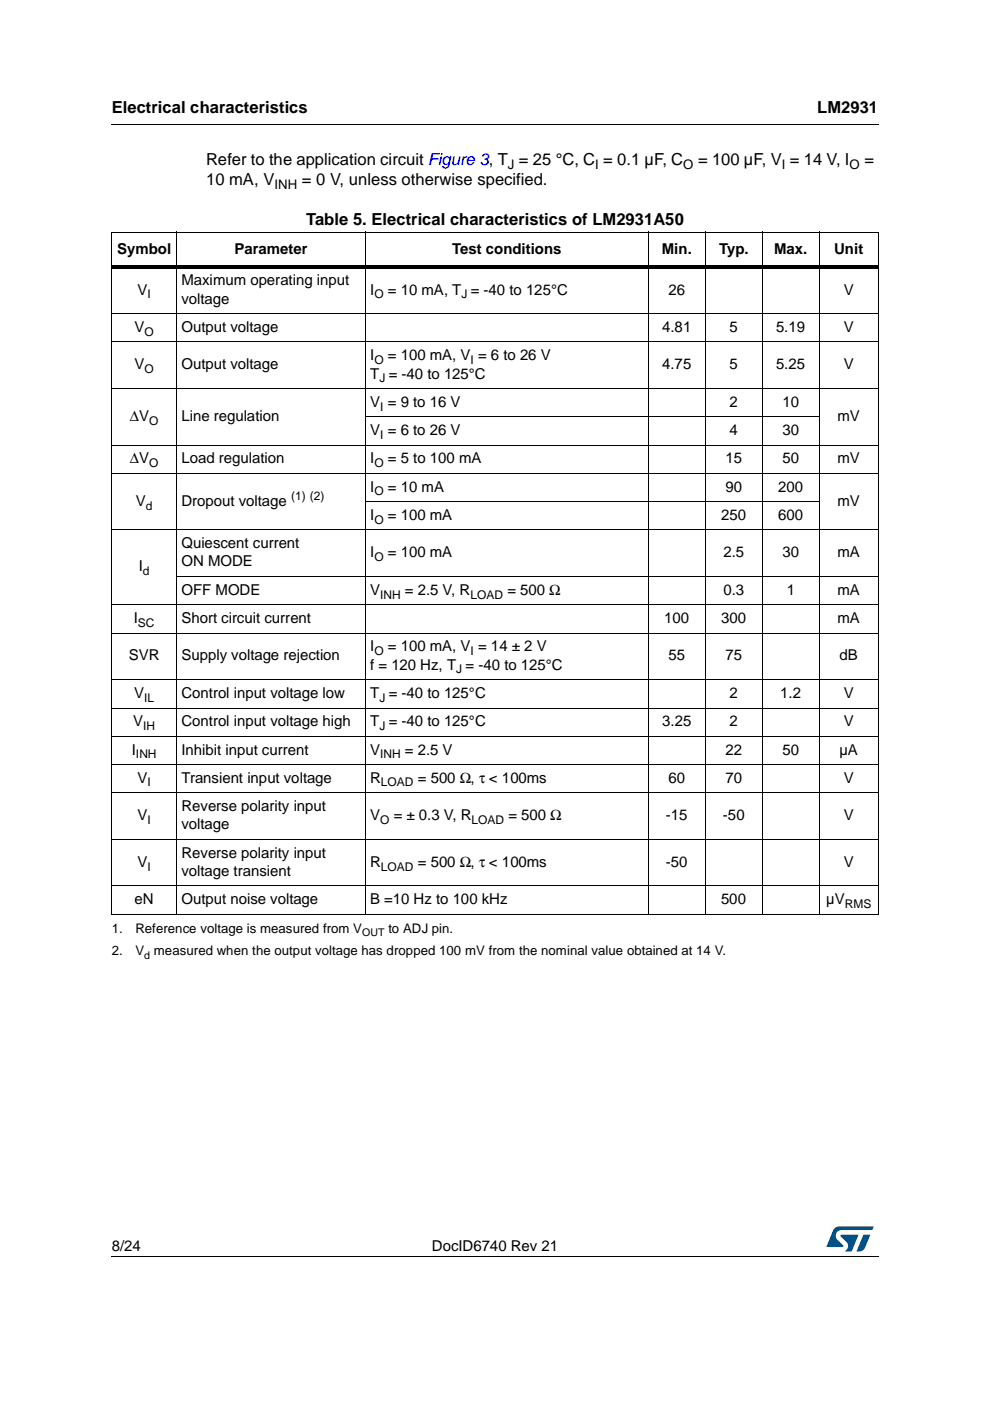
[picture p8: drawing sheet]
<svg xmlns="http://www.w3.org/2000/svg" width="210mm" height="297mm" viewBox="0 0 210 297" stroke-linecap="round" stroke-linejoin="round" font-family="sans-serif">
<defs><g id="words">
<g font-size="3.5">
<text x="23.7" y="23.9">Electrical characteristics</text>
<text x="173.3" y="23.9">LM2931</text>
<text x="43.7" y="35">Refer to the application circuit Figure 3, T = 25 °C, C = 0.1 µF, C</text>
<text x="148" y="35">= 100 µF, V = 14 V, I</text>
<text x="183.3" y="35">=</text>
<text x="43.7" y="39.2">10 mA, V</text>
<text x="64" y="39.2">= 0 V, unless otherwise specified.</text>
<text x="64.9" y="47.7">Table 5. Electrical characteristics of LM2931A50</text>
</g>
<g font-size="3.2">
<text x="24.8" y="53.8">Symbol</text>
<text x="49.7" y="53.8">Parameter</text>
<text x="95.8" y="53.8">Test conditions</text>
<text x="140.3" y="53.8">Min.</text>
<text x="152.5" y="53.8">Typ.</text>
<text x="164.1" y="53.8">Max.</text>
<text x="176.9" y="53.8">Unit</text>
<text x="29.2" y="62.4">V</text>
<text x="38.5" y="60.5">Maximum operating input</text>
<text x="38.5" y="64.4">voltage</text>
<text x="78.5" y="62.4">I</text>
<text x="82.3" y="62.4">= 10 mA, T = -40 to 125°C</text>
<text x="141.7" y="62.4">26</text>
<text x="178.9" y="62.4">V</text>
<text x="28.5" y="70.4">V</text>
<text x="38.5" y="70.4">Output voltage</text>
<text x="140.4" y="70.4">4.81</text>
<text x="154.7" y="70.4">5</text>
<text x="164.5" y="70.4">5.19</text>
<text x="178.9" y="70.4">V</text>
<text x="78.5" y="76.4">I</text>
<text x="82.3" y="76.4">= 100 mA, V = 6 to 26 V</text>
<text x="28.5" y="78.3">V</text>
<text x="38.5" y="78.3">Output voltage</text>
<text x="78.5" y="80.3">T = -40 to 125°C</text>
<text x="140.4" y="78.3">4.75</text>
<text x="154.7" y="78.3">5</text>
<text x="164.5" y="78.3">5.25</text>
<text x="178.9" y="78.3">V</text>
<text x="27.6" y="89.2">ΔV</text>
<text x="38.5" y="89.2">Line regulation</text>
<text x="78.5" y="86.2">V = 9 to 16 V</text>
<text x="154.7" y="86.2">2</text>
<text x="165.9" y="86.2">10</text>
<text x="177.6" y="89.2">mV</text>
<text x="78.5" y="92.2">V = 6 to 26 V</text>
<text x="154.7" y="92.2">4</text>
<text x="165.9" y="92.2">30</text>
<text x="27.6" y="98.3">ΔV</text>
<text x="38.5" y="98.3">Load regulation</text>
<text x="78.5" y="98.3">I</text>
<text x="82.3" y="98.3">= 5 to 100 mA</text>
<text x="153.8" y="98.3">15</text>
<text x="165.9" y="98.3">50</text>
<text x="177.6" y="98.3">mV</text>
<text x="28.8" y="107.2">V</text>
<text x="38.5" y="107.2">Dropout voltage</text>
<text x="78.5" y="104.2">I</text>
<text x="82.3" y="104.2">= 10 mA</text>
<text x="153.8" y="104.2">90</text>
<text x="165" y="104.2">200</text>
<text x="177.6" y="107.2">mV</text>
<text x="78.5" y="110.2">I</text>
<text x="82.3" y="110.2">= 100 mA</text>
<text x="152.9" y="110.2">250</text>
<text x="165" y="110.2">600</text>
<text x="38.5" y="116.2">Quiescent current</text>
<text x="78.5" y="118.2">I</text>
<text x="82.3" y="118.2">= 100 mA</text>
<text x="153.4" y="118.2">2.5</text>
<text x="165.9" y="118.2">30</text>
<text x="177.6" y="118.2">mA</text>
<text x="29.4" y="121.2">I</text>
<text x="38.5" y="120.1">ON MODE</text>
<text x="38.5" y="126.1">OFF MODE</text>
<text x="78.5" y="126.1">V</text>
<text x="85.8" y="126.1">= 2.5 V, R</text>
<text x="107.6" y="126.1">= 500 Ω</text>
<text x="153.4" y="126.1">0.3</text>
<text x="166.8" y="126.1">1</text>
<text x="177.6" y="126.1">mA</text>
<text x="28.4" y="132.1">I</text>
<text x="38.5" y="132.1">Short circuit current</text>
<text x="140.8" y="132.1">100</text>
<text x="152.9" y="132.1">300</text>
<text x="177.6" y="132.1">mA</text>
<text x="27.3" y="140">SVR</text>
<text x="38.5" y="140">Supply voltage rejection</text>
<text x="78.5" y="138.1">I</text>
<text x="78.5" y="142">f = 120 Hz, T = -40 to 125°C</text>
<text x="82.3" y="138.1">= 100 mA, V = 14 ± 2 V</text>
<text x="141.7" y="140">55</text>
<text x="153.8" y="140">75</text>
<text x="178" y="140">dB</text>
<text x="28.4" y="148">V</text>
<text x="38.5" y="148">Control input voltage low</text>
<text x="78.5" y="148">T = -40 to 125°C</text>
<text x="154.7" y="148">2</text>
<text x="165.4" y="148">1.2</text>
<text x="178.9" y="148">V</text>
<text x="28.2" y="154">V</text>
<text x="38.5" y="154">Control input voltage high</text>
<text x="78.5" y="154">T = -40 to 125°C</text>
<text x="140.4" y="154">3.25</text>
<text x="154.7" y="154">2</text>
<text x="178.9" y="154">V</text>
<text x="27.9" y="160">I</text>
<text x="38.5" y="160">Inhibit input current</text>
<text x="78.5" y="160">V</text>
<text x="85.8" y="160">= 2.5 V</text>
<text x="153.8" y="160">22</text>
<text x="165.9" y="160">50</text>
<text x="178" y="160">µA</text>
<text x="29.2" y="166">V</text>
<text x="38.5" y="166">Transient input voltage</text>
<text x="78.5" y="166">R</text>
<text x="88.6" y="166">= 500 Ω, τ &lt; 100ms</text>
<text x="141.7" y="166">60</text>
<text x="153.8" y="166">70</text>
<text x="178.9" y="166">V</text>
<text x="29.2" y="173.9">V</text>
<text x="38.5" y="172">Reverse polarity input</text>
<text x="78.5" y="173.9">V</text>
<text x="83.5" y="173.9">= ± 0.3 V, R</text>
<text x="107.8" y="173.9">= 500 Ω</text>
<text x="141.2" y="173.9">-15</text>
<text x="153.3" y="173.9">-50</text>
<text x="178.9" y="173.9">V</text>
<text x="38.5" y="175.9">voltage</text>
<text x="29.2" y="183.8">V</text>
<text x="38.5" y="181.9">Reverse polarity input</text>
<text x="38.5" y="185.7">voltage transient</text>
<text x="78.5" y="183.8">R</text>
<text x="88.6" y="183.8">= 500 Ω, τ &lt; 100ms</text>
<text x="141.2" y="183.8">-50</text>
<text x="178.9" y="183.8">V</text>
<text x="28.5" y="191.7">eN</text>
<text x="38.5" y="191.7">Output noise voltage</text>
<text x="78.5" y="191.7">B =10 Hz to 100 kHz</text>
<text x="152.9" y="191.7">500</text>
<text x="175.2" y="191.7">µV</text>
<text x="23.7" y="265.1">8/24</text>
<text x="91.6" y="265.1">DocID6740 Rev 21</text>
</g>
<g font-size="2.8">
<text x="107.7" y="35.9">J</text>
<text x="126.2" y="35.9">I</text>
<text x="144.9" y="35.9">O</text>
<text x="165.8" y="35.9">I</text>
<text x="180.1" y="35.9">O</text>
<text x="58.2" y="40.1">INH</text>
<text x="23.7" y="197.7">1.</text>
<text x="28.7" y="197.7">Reference voltage is measured from V</text>
<text x="82.3" y="197.7">to ADJ pin.</text>
<text x="23.7" y="202.6">2.</text>
<text x="28.7" y="202.6">V</text>
<text x="32.6" y="202.6">measured when the output voltage has dropped 100 mV from the nominal value obtained at 14 V.</text>
</g>
<g font-size="2.5">
<text x="31.3" y="63.2">I</text>
<text x="79.4" y="63.2">O</text>
<text x="97.8" y="63.2">J</text>
<text x="30.6" y="71.2">O</text>
<text x="79.4" y="77.2">O</text>
<text x="99.8" y="77.2">I</text>
<text x="30.6" y="79.1">O</text>
<text x="80.4" y="81">J</text>
<text x="80.6" y="87">I</text>
<text x="31.6" y="90">O</text>
<text x="80.6" y="93">I</text>
<text x="31.6" y="99">O</text>
<text x="79.4" y="99">O</text>
<text x="61.7" y="106">(1) (2)</text>
<text x="79.4" y="105">O</text>
<text x="30.9" y="108">d</text>
<text x="79.4" y="111">O</text>
<text x="79.4" y="119">O</text>
<text x="30.3" y="122">d</text>
<text x="80.6" y="126.9">INH</text>
<text x="99.8" y="126.9">LOAD</text>
<text x="29.3" y="132.9">SC</text>
<text x="79.4" y="138.9">O</text>
<text x="96.7" y="142.8">J</text>
<text x="99.8" y="138.9">I</text>
<text x="30.6" y="148.8">IL</text>
<text x="80.4" y="148.8">J</text>
<text x="30.4" y="154.8">IH</text>
<text x="80.4" y="154.8">J</text>
<text x="28.8" y="160.8">INH</text>
<text x="80.6" y="160.8">INH</text>
<text x="31.3" y="166.8">I</text>
<text x="80.8" y="166.8">LOAD</text>
<text x="31.3" y="174.7">I</text>
<text x="80.6" y="174.7">O</text>
<text x="100" y="174.7">LOAD</text>
<text x="31.3" y="184.6">I</text>
<text x="80.8" y="184.6">LOAD</text>
<text x="179.1" y="192.5">RMS</text>
</g>
<g font-size="2.2">
<text x="30.6" y="203.2">d</text>
<text x="76.8" y="198.4">OUT</text>
</g>
</g></defs>
<path d="M23.6 26.2l.1 .2zM23.6 266.3l.1 .1z" fill="#000"/>
<path d="M23.7 26.3h162.6M23.7 266.4h162.6" fill="none" stroke="#000" stroke-width=".21"/>
<path d="M175.2 260h10v5.3h-10z" fill="#fff"/>
<g fill="#005189">
<path d="M176.9 260.5l1-.5 7.3 .1-.3 .7h-6.4a1.31 1.31 0 0 0-1.3 1.1 1.31 1.31 0 0 0 .8 1.4l.7 .7 .1 .3-3.6 .1z"/>
<path d="M183.1 261.8h1.4l-.6 1.6a2.16 2.16 0 0 1-1.3 1.9l-1-.1z"/>
<path d="M178.3 261.8l3.7 .1-1.4 3.3-1.5 .1a1.43 1.43 0 0 0 .6-1.7l-1.4-1.4z"/>
</g>
<g fill="none" stroke="#000" stroke-width=".21">
<path d="M23.6 49.2h162.7M23.7 49.3v144.5M37.4 49.1v144.8M77.4 49.1v144.8M137.5 49.1v144.8M149.5 49.1v144.8M161.6 49.1v144.8M173.7 49.1v144.8M186.2 49.3v144.5M23.6 66.5h162.7M23.6 72.5h162.7M23.6 82.4h162.7"/>
<path d="M23.6 94.4h162.7M77.3 88.3h96.5M23.6 100.4h162.7M23.6 112.4h162.7M77.3 106.3h96.5M23.6 128.2h162.7M23.6 134.2h162.7M37.3 122.2h149M23.6 144.1h162.7M23.6 150.1h162.7M23.6 156.1h162.7M23.6 162.1h162.7"/>
<path d="M23.6 168.1h162.7M23.6 178h162.7M23.6 187.8h162.7M23.6 193.8h162.7"/>
</g>
<path d="M23.6 56.3h162.7v.7h-162.7z" fill="#000"/>
<use href="#words"/>
</svg>
